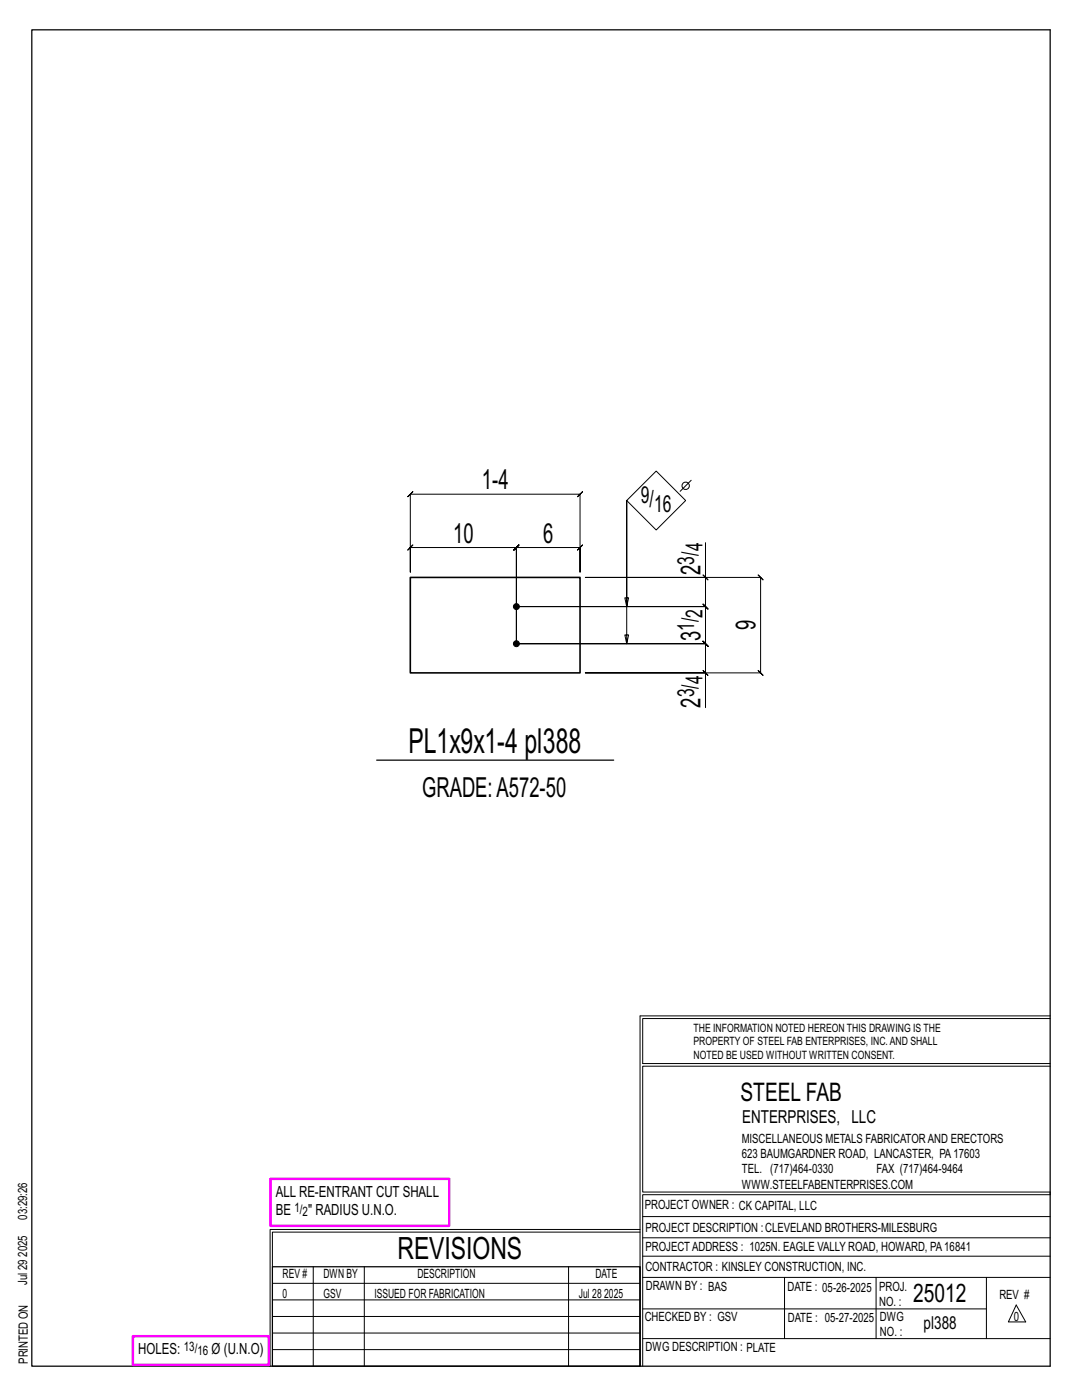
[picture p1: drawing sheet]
<svg xmlns="http://www.w3.org/2000/svg" width="216mm" height="279mm" viewBox="0 0 216 279" stroke-linecap="round" stroke-linejoin="round" font-family="sans-serif">
<defs><g id="words">
<text font-size="6.9" x="81.5" y="150.3">PL1x9x1-4 pl388</text>
<text font-size="6.1" x="79.3" y="251.3">REVISIONS</text>
<g font-size="5.5">
<text x="96.1" y="97.6">1-4</text>
<text x="90.4" y="108.3">10</text>
<text x="108.4" y="108.3">6</text>
<text x="139.8" y="114.7" transform="rotate(-90 139.8 114.7)">2</text>
<text x="150.8" y="125.8" transform="rotate(-90 150.8 125.8)">9</text>
<text x="139.8" y="128" transform="rotate(-90 139.8 128)">3</text>
<text x="139.8" y="141.2" transform="rotate(-90 139.8 141.2)">2</text>
<text x="84.3" y="159">GRADE:A572-50</text>
</g>
<g font-size="5.1">
<text x="147.8" y="219.8">STEEL FAB</text>
<text x="182.2" y="259.9">25012</text>
</g>
<g font-size="4.7">
<text x="127.9" y="100.4">9/</text>
<text x="130.5" y="102.1">16</text>
<text x="138.5" y="112.7" transform="rotate(-90 138.5 112.7)">3/</text>
<text x="140.2" y="110" transform="rotate(-90 140.2 110)">4</text>
<text x="138.5" y="125.9" transform="rotate(-90 138.5 125.9)">1/</text>
<text x="140.2" y="123.3" transform="rotate(-90 140.2 123.3)">2</text>
<text x="140.2" y="136.6" transform="rotate(-90 140.2 136.6)">4</text>
<text x="138.5" y="139.2" transform="rotate(-90 138.5 139.2)">3/</text>
</g>
<g font-size="3.6">
<text x="148.1" y="224.1">ENTERPRISES, LLC</text>
<text x="184.3" y="265.2">pl388</text>
</g>
<g font-size="3.1">
<text x="55" y="238.9">ALL RE-ENTRANT CUT SHALL</text>
<text x="55" y="242.5">BE</text>
<text x="61.5" y="242.5">&quot; RADIUS U.N.O.</text>
<text x="27.6" y="270.2">HOLES:</text>
<text x="42.2" y="270.2">Ø (U.N.O)</text>
</g>
<g font-size="2.6">
<text x="58.8" y="241.8">1/</text>
<text x="60.4" y="242.7">2</text>
<text x="36.7" y="269.6">13/</text>
<text x="39.4" y="270.5">16</text>
</g>
<g font-size="2.5">
<text x="148" y="231.2">623 BAUMGARDNER ROAD, LANCASTER, PA17603</text>
<text x="148" y="228.1">MISCELLANEOUS METALS FABRICATORAND ERECTORS</text>
<text x="148" y="237.2">WWW.STEELFABENTERPRISES.COM</text>
<text x="148" y="234.2">TEL. (717)464-0330</text>
<text x="174.9" y="234.2">FAX (717)464-9464</text>
<text x="5.4" y="243.4" transform="rotate(-90 5.4 243.4)">03:29:26</text>
<text x="128.7" y="241.3">PROJECT OWNER : CK CAPITAL, LLC</text>
<text x="128.8" y="246">PROJECT DESCRIPTION :CLEVELAND BROTHERS-MILESBURG</text>
<text x="5.4" y="250.8" transform="rotate(-90 5.4 250.8)">2025</text>
<text x="128.8" y="249.7">PROJECTADDRESS : 1025N. EAGLE VALLY ROAD, HOWARD, PA16841</text>
<text x="5.4" y="256.5" transform="rotate(-90 5.4 256.5)">Jul 29</text>
<text x="56.4" y="255">REV #</text>
<text x="64.5" y="255">DWN BY</text>
<text x="83.3" y="255">DESCRIPTION</text>
<text x="118.8" y="255">DATE</text>
<text x="128.8" y="253.7">CONTRACTOR : KINSLEY CONSTRUCTION, INC.</text>
<text x="128.9" y="257.5">DRAWN BY : BAS</text>
<text x="157.1" y="257.6">DATE : 05-26-2025</text>
<text x="175.4" y="257.7">PROJ.</text>
<text x="56.4" y="259">0</text>
<text x="64.5" y="259">GSV</text>
<text x="74.7" y="259">ISSUED FOR FABRICATION</text>
<text x="115.5" y="259">Jul 28</text>
<text x="120.6" y="259">2025</text>
<text x="128.6" y="263.7">CHECKED BY : GSV</text>
<text x="157.2" y="263.7">DATE : 05-27-2025</text>
<text x="175.4" y="260.7">NO. :</text>
<text x="175.6" y="263.7">DWG</text>
<text x="199.4" y="259.2">REV #</text>
<text x="202.3" y="263.7">0</text>
<text x="128.8" y="269.7">DWG DESCRIPTION : PLATE</text>
<text x="175.6" y="266.7">NO. :</text>
<text x="5.5" y="272.2" transform="rotate(-90 5.5 272.2)">PRINTED ON</text>
</g>
<g font-size="2.3">
<text x="138.4" y="208.6">PROPERTY OF STEEL FAB ENTERPRISES, INC.AND SHALL</text>
<text x="138.4" y="205.9">THE INFORMATION NOTED HEREON THIS DRAWING IS THE</text>
<text x="138.4" y="211.3">NOTED BE USED WITHOUT WRITTEN CONSENT.</text>
</g>
</g></defs>
<g fill="none" stroke="#000" stroke-width=".2">
<path d="M81.9 98.6l-.5 .5 1-1-.5 .5h33.8l-.5 .5 1-1-.5 .5v15.6v-4.9l.5-.5-1 1 .5-.5h-12.7l.5-.5-1 1 .5-.5v19.2v-19.2l.5-.5-1 1 .5-.5h-21.1l.5-.5-1 1 .5-.5v4.9zM125.1 99.9l5.8-5.9 5.9 5.9-5.9 5.9zM137.9 95.8l-2.2 2.3M140.3 114.7l1 1zM140.8 108.3v6.9h-24h35l-.5-.5 1 1-.5-.5v19.1l-.5-.5 1 1-.5-.5h-35h24v6.9M140.8 115.2v5.9l-.5-.5 1 1-.5-.5h-37.8h37.8l-.5-.5 1 1-.5-.5v7.4l-.5-.5 1 1-.5-.5h-37.8h37.8l-.5-.5 1 1-.5-.5v5.8M125.1 121.1l.3-1.8h-.7l.4 1.8v-21.2v28.6l-.4-1.8h.7l-.3 1.8M140.3 133.8l1 1zM127.7 202.7v70M127.7 202.7h81.8M209.5 203.3h-81.3v9h81.3M209.5 212.8h-81.3v25.1h81.3v.5h-81.3v34.3"/>
<path d="M54.4 259.4h73.3M54.4 256.1h73.3M62.5 252.8v19.9M72.7 252.8v19.9M113.4 252.8v19.9M127.7 245.4h-73.8v27.3M127.7 245.9h-73.3v6.9M128.2 242.8h81.3M128.2 254.9h81.3M128.2 250.7h81.3M128.2 247h81.3M156.5 254.9v12.2"/>
<path d="M174.8 254.9v12.2M196.8 254.9v12.2M54.4 269.3h73.3M54.4 266h73.3M54.4 262.7h73.3M128.2 261.2h68.6M128.2 267.1h81.3M202.8 260.4l1.9 3.4h-3.5z"/>
<circle cx="136.8" cy="97" r=".74"/>
</g>
<path d="M6.3 6h203.2v266.7h-203.2zM75.2 151.7h47.3M54.4 252.8h73.3v19.9h-73.3z" fill="none" stroke="#000" stroke-width=".25"/>
<path d="M54 235.3h35.6v9.3h-35.6zM26.5 266.7h27.1v5.7h-27.1z" fill="none" stroke="#f0f" stroke-width=".5"/>
<g fill="#000" stroke="#000" stroke-width=".2">
<circle cx="103" cy="128.5" r=".6"/>
<circle cx="103" cy="121.1" r=".6"/>
</g>
<path d="M81.9 115.2h33.8v19.1h-33.8z" fill="none" stroke="#000" stroke-width=".32"/>
<use href="#words"/>
</svg>
